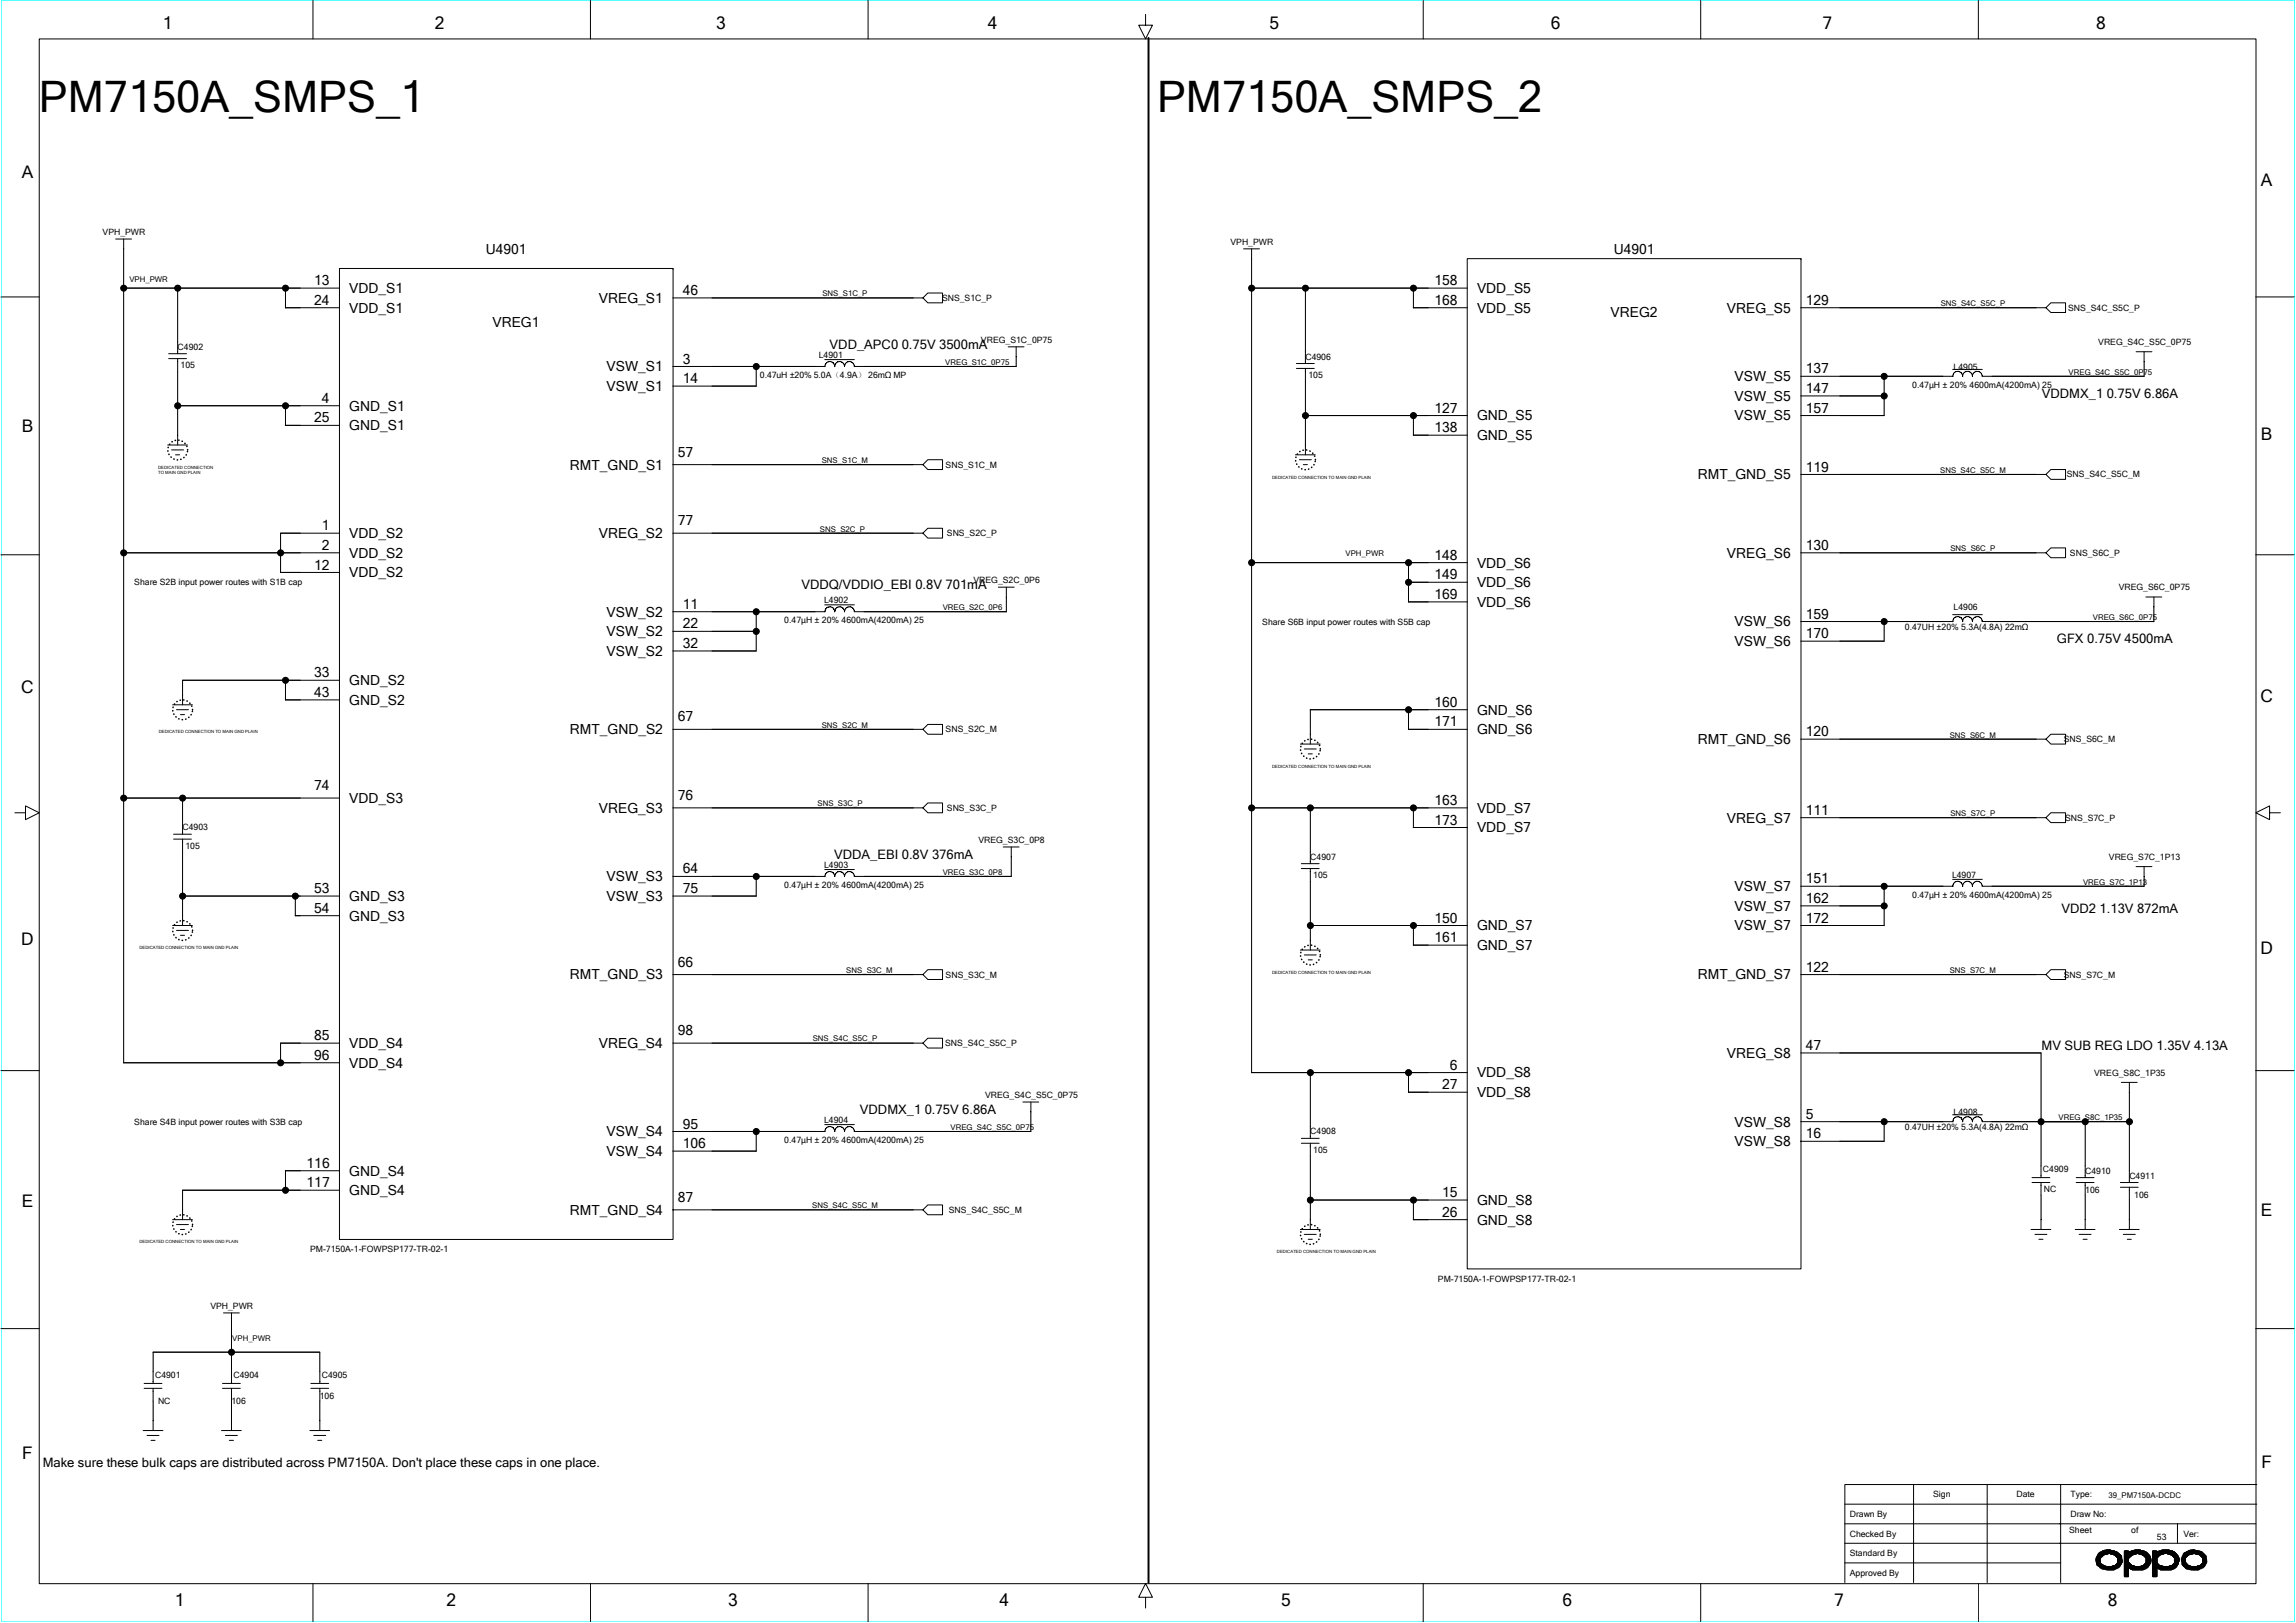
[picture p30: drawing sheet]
<svg xmlns="http://www.w3.org/2000/svg" width="297mm" height="210mm" viewBox="0 0 297 210" stroke-linecap="round" stroke-linejoin="round" font-family="sans-serif">
<defs><g id="words">
<g font-size="5.6">
<text x="5" y="14.5">PM7150A_SMPS_1</text>
<text x="149.7" y="14.5">PM7150A_SMPS_2</text>
</g>
<g font-size="2.2">
<text x="21.1" y="3.8">1</text>
<text x="56.2" y="3.8">2</text>
<text x="92.7" y="3.8">3</text>
<text x="127.8" y="3.8">4</text>
<text x="164.2" y="3.8">5</text>
<text x="200.6" y="3.8">6</text>
<text x="235.8" y="3.8">7</text>
<text x="271.2" y="3.8">8</text>
<text x="2.8" y="23">A</text>
<text x="292.5" y="24.1">A</text>
<text x="2.8" y="55.8">B</text>
<text x="292.5" y="57">B</text>
<text x="2.7" y="89.7">C</text>
<text x="292.4" y="90.8">C</text>
<text x="2.7" y="122.3">D</text>
<text x="292.4" y="123.5">D</text>
<text x="2.8" y="156.2">E</text>
<text x="292.5" y="157.3">E</text>
<text x="2.9" y="188.8">F</text>
<text x="292.6" y="189.9">F</text>
<text x="22.6" y="207.8">1</text>
<text x="57.8" y="207.8">2</text>
<text x="94.2" y="207.8">3</text>
<text x="129.3" y="207.8">4</text>
<text x="165.7" y="207.8">5</text>
<text x="202.2" y="207.8">6</text>
<text x="237.3" y="207.8">7</text>
<text x="272.7" y="207.8">8</text>
</g>
<g font-size="1.8">
<text x="62.8" y="32.8">U4901</text>
<text x="208.8" y="32.8">U4901</text>
<text x="40.7" y="39.4">24</text>
<text x="40.7" y="36.9">13</text>
<text x="45.2" y="37.9">VDD_S1</text>
<text x="45.2" y="40.4">VDD_S1</text>
<text x="77.5" y="39.2">VREG_S1</text>
<text x="88.3" y="38.2">46</text>
<text x="185.6" y="39.4">168</text>
<text x="185.6" y="36.9">158</text>
<text x="191.1" y="37.9">VDD_S5</text>
<text x="191.1" y="40.4">VDD_S5</text>
<text x="208.4" y="41.1">VREG2</text>
<text x="223.4" y="40.4">VREG_S5</text>
<text x="233.6" y="39.4">129</text>
<text x="63.7" y="42.3">VREG1</text>
<text x="88.3" y="47">3</text>
<text x="41.7" y="52.1">4</text>
<text x="45.2" y="53.1">GND_S1</text>
<text x="78.5" y="48">VSW_S1</text>
<text x="78.5" y="50.6">VSW_S1</text>
<text x="88.3" y="49.6">14</text>
<text x="185.6" y="53.4">127</text>
<text x="224.4" y="49.3">VSW_S5</text>
<text x="224.4" y="51.9">VSW_S5</text>
<text x="233.6" y="53.4">157</text>
<text x="233.6" y="50.8">147</text>
<text x="233.6" y="48.3">137</text>
<text x="40.7" y="54.7">25</text>
<text x="45.2" y="55.7">GND_S1</text>
<text x="87.7" y="59.1">57</text>
<text x="185.6" y="55.9">138</text>
<text x="191.1" y="54.4">GND_S5</text>
<text x="191.1" y="56.9">GND_S5</text>
<text x="224.4" y="54.4">VSW_S5</text>
<text x="73.7" y="60.7">RMT_GND_S1</text>
<text x="219.6" y="62">RMT_GND_S5</text>
<text x="233.6" y="61">119</text>
<text x="41.7" y="71.1">2</text>
<text x="41.7" y="68.6">1</text>
<text x="45.2" y="69.6">VDD_S2</text>
<text x="77.5" y="69.6">VREG_S2</text>
<text x="87.7" y="68">77</text>
<text x="233.6" y="71.1">130</text>
<text x="40.7" y="73.7">12</text>
<text x="45.2" y="72.2">VDD_S2</text>
<text x="45.2" y="74.7">VDD_S2</text>
<text x="185.6" y="77.5">169</text>
<text x="185.6" y="75">149</text>
<text x="185.6" y="72.4">148</text>
<text x="191.1" y="73.4">VDD_S6</text>
<text x="191.1" y="76">VDD_S6</text>
<text x="223.4" y="72.2">VREG_S6</text>
<text x="78.5" y="79.8">VSW_S2</text>
<text x="78.5" y="82.3">VSW_S2</text>
<text x="88.3" y="83.8">32</text>
<text x="88.3" y="81.3">22</text>
<text x="88.3" y="78.8">11</text>
<text x="191.1" y="78.5">VDD_S6</text>
<text x="224.4" y="81">VSW_S6</text>
<text x="224.4" y="83.6">VSW_S6</text>
<text x="233.6" y="82.6">170</text>
<text x="233.6" y="80">159</text>
<text x="40.7" y="87.6">33</text>
<text x="45.2" y="88.6">GND_S2</text>
<text x="78.5" y="84.9">VSW_S2</text>
<text x="40.7" y="90.2">43</text>
<text x="45.2" y="91.2">GND_S2</text>
<text x="73.7" y="95">RMT_GND_S2</text>
<text x="87.7" y="93.3">67</text>
<text x="185.6" y="94">171</text>
<text x="185.6" y="91.4">160</text>
<text x="191.1" y="92.5">GND_S6</text>
<text x="191.1" y="95">GND_S6</text>
<text x="233.6" y="95.3">120</text>
<text x="219.6" y="96.3">RMT_GND_S6</text>
<text x="40.7" y="102.2">74</text>
<text x="45.2" y="103.9">VDD_S3</text>
<text x="77.5" y="105.2">VREG_S3</text>
<text x="87.7" y="103.5">76</text>
<text x="185.6" y="106.7">173</text>
<text x="185.6" y="104.1">163</text>
<text x="191.1" y="105.2">VDD_S7</text>
<text x="191.1" y="107.7">VDD_S7</text>
<text x="223.4" y="106.4">VREG_S7</text>
<text x="233.6" y="105.4">111</text>
<text x="88.3" y="113">64</text>
<text x="40.7" y="118.1">54</text>
<text x="40.7" y="115.6">53</text>
<text x="45.2" y="116.6">GND_S3</text>
<text x="45.2" y="119.1">GND_S3</text>
<text x="78.5" y="114">VSW_S3</text>
<text x="78.5" y="116.6">VSW_S3</text>
<text x="88.3" y="115.5">75</text>
<text x="185.6" y="119.4">150</text>
<text x="224.4" y="115.3">VSW_S7</text>
<text x="224.4" y="117.8">VSW_S7</text>
<text x="233.6" y="119.4">172</text>
<text x="233.6" y="116.8">162</text>
<text x="233.6" y="114.3">151</text>
<text x="87.7" y="125.1">66</text>
<text x="185.6" y="121.9">161</text>
<text x="191.1" y="120.4">GND_S7</text>
<text x="191.1" y="122.9">GND_S7</text>
<text x="224.4" y="120.4">VSW_S7</text>
<text x="233.6" y="125.7">122</text>
<text x="73.7" y="126.7">RMT_GND_S3</text>
<text x="219.6" y="126.7">RMT_GND_S7</text>
<text x="40.7" y="137.1">96</text>
<text x="40.7" y="134.6">85</text>
<text x="45.2" y="135.6">VDD_S4</text>
<text x="77.5" y="135.6">VREG_S4</text>
<text x="87.7" y="133.9">98</text>
<text x="223.4" y="136.9">VREG_S8</text>
<text x="233.6" y="135.8">47</text>
<text x="45.2" y="138.1">VDD_S4</text>
<text x="186.6" y="140.9">27</text>
<text x="187.6" y="138.4">6</text>
<text x="191.1" y="139.4">VDD_S8</text>
<text x="191.1" y="141.9">VDD_S8</text>
<text x="78.5" y="147">VSW_S4</text>
<text x="78.5" y="149.6">VSW_S4</text>
<text x="88.3" y="148.5">106</text>
<text x="88.3" y="146">95</text>
<text x="224.4" y="145.8">VSW_S8</text>
<text x="224.4" y="148.3">VSW_S8</text>
<text x="233.6" y="147.3">16</text>
<text x="233.6" y="144.7">5</text>
<text x="39.7" y="153.6">117</text>
<text x="39.7" y="151.1">116</text>
<text x="45.2" y="152.1">GND_S4</text>
<text x="45.2" y="154.6">GND_S4</text>
<text x="87.7" y="155.5">87</text>
<text x="186.6" y="154.9">15</text>
<text x="191.1" y="155.9">GND_S8</text>
<text x="73.7" y="157.2">RMT_GND_S4</text>
<text x="186.6" y="157.4">26</text>
<text x="191.1" y="158.4">GND_S8</text>
</g>
<g font-size="1.7">
<text x="107.3" y="45.1">VDD_APC0 0.75V 3500mA</text>
<text x="264.2" y="51.5">VDDMX_1 0.75V 6.86A</text>
<text x="103.7" y="76.2">VDDQ/VDDIO_EBI 0.8V 701mA</text>
<text x="266.1" y="83.2">GFX 0.75V 4500mA</text>
<text x="107.9" y="111.1">VDDA_EBI 0.8V 376mA</text>
<text x="266.7" y="118.1">VDD2 1.13V 872mA</text>
<text x="264.1" y="135.9">MV SUB REG LDO 1.35V 4.13A</text>
<text x="111.2" y="144.1">VDDMX_1 0.75V 6.86A</text>
<text x="5.5" y="189.8">Make sure these bulk caps are distributed across PM7150A. Don't place these caps in one place.</text>
</g>
<g font-size="1.1">
<text x="13.3" y="30.4">VPH_PWR</text>
<text x="159.2" y="31.7">VPH_PWR</text>
<text x="121.9" y="38.9">SNS_S1C_P</text>
<text x="267.6" y="40.2">SNS_S4C_S5C_P</text>
<text x="23" y="45.3">C4902</text>
<text x="23.4" y="47.7">105</text>
<text x="105.9" y="46.3">L4901</text>
<text x="126.9" y="44.4">VREG_S1C_0P75</text>
<text x="168.9" y="46.5">C4906</text>
<text x="252.7" y="47.8">L4905</text>
<text x="271.5" y="44.6">VREG_S4C_S5C_0P75</text>
<text x="98.3" y="48.9">0.47uH ±20% 5.0A（4.9A） 26mΩ MP</text>
<text x="169.3" y="48.9">105</text>
<text x="247.4" y="50.2">0.47μH ± 20% 4600mA(4200mA) 25</text>
<text x="122.3" y="60.5">SNS_S1C_M</text>
<text x="267.4" y="61.8">SNS_S4C_S5C_M</text>
<text x="122.5" y="69.4">SNS_S2C_P</text>
<text x="267.8" y="71.9">SNS_S6C_P</text>
<text x="17.4" y="75.7">Share S2B input power routes with S1B cap</text>
<text x="125.9" y="75.5">VREG_S2C_0P6</text>
<text x="274.1" y="76.3">VREG_S6C_0P75</text>
<text x="101.5" y="80.6">0.47μH ± 20% 4600mA(4200mA) 25</text>
<text x="106.6" y="78.1">L4902</text>
<text x="163.3" y="80.8">Share S6B input power routes with S5B cap</text>
<text x="246.4" y="81.4">0.47UH ±20% 5.3A(4.8A) 22mΩ</text>
<text x="252.7" y="78.9">L4906</text>
<text x="122.3" y="94.8">SNS_S2C_M</text>
<text x="267" y="96">SNS_S6C_M</text>
<text x="23.6" y="107.4">C4903</text>
<text x="122.5" y="104.9">SNS_S3C_P</text>
<text x="267.2" y="106.2">SNS_S7C_P</text>
<text x="24" y="109.8">105</text>
<text x="106.6" y="112.3">L4903</text>
<text x="126.6" y="109.1">VREG_S3C_0P8</text>
<text x="169.5" y="111.2">C4907</text>
<text x="169.9" y="113.6">105</text>
<text x="252.5" y="113.6">L4907</text>
<text x="272.8" y="111.2">VREG_S7C_1P13</text>
<text x="101.5" y="114.9">0.47μH ± 20% 4600mA(4200mA) 25</text>
<text x="247.4" y="116.1">0.47μH ± 20% 4600mA(4200mA) 25</text>
<text x="122.3" y="126.5">SNS_S3C_M</text>
<text x="267" y="126.5">SNS_S7C_M</text>
<text x="122.3" y="135.3">SNS_S4C_S5C_P</text>
<text x="127.4" y="142.1">VREG_S4C_S5C_0P75</text>
<text x="270.9" y="139.1">VREG_S8C_1P35</text>
<text x="17.4" y="145.5">Share S4B input power routes with S3B cap</text>
<text x="101.5" y="147.8">0.47μH ± 20% 4600mA(4200mA) 25</text>
<text x="106.6" y="145.3">L4904</text>
<text x="169.5" y="146.8">C4908</text>
<text x="169.9" y="149.2">105</text>
<text x="246.4" y="146.2">0.47UH ±20% 5.3A(4.8A) 22mΩ</text>
<text x="252.7" y="144.3">L4908</text>
<text x="264.3" y="151.6">C4909</text>
<text x="264.4" y="154.2">NC</text>
<text x="269.8" y="151.8">C4910</text>
<text x="269.8" y="154.4">106</text>
<text x="275.5" y="152.5">C4911</text>
<text x="276.1" y="155">106</text>
<text x="40.1" y="162">PM-7150A-1-FOWPSP177-TR-02-1</text>
<text x="122.7" y="156.9">SNS_S4C_S5C_M</text>
<text x="186" y="165.8">PM-7150A-1-FOWPSP177-TR-02-1</text>
<text x="27.2" y="169.4">VPH_PWR</text>
<text x="20.1" y="178.2">C4901</text>
<text x="30.2" y="178.2">C4904</text>
<text x="41.6" y="178.2">C4905</text>
<text x="20.4" y="181.7">NC</text>
<text x="29.9" y="181.7">106</text>
<text x="41.4" y="181">106</text>
<text x="239.3" y="196.3">Drawn By</text>
<text x="250.1" y="193.7">Sign</text>
<text x="260.9" y="193.7">Date</text>
<text x="267.9" y="193.7">Type:</text>
<text x="267.9" y="196.3">Draw No:</text>
<text x="239.3" y="198.8">Checked By</text>
<text x="239.3" y="201.3">Standard By</text>
<text x="239.3" y="203.9">Approved By</text>
<text x="267.7" y="198.3">Sheet</text>
<text x="275.7" y="198.3">of</text>
<text x="279" y="199.2">53</text>
<text x="282.5" y="198.8">Ver:</text>
</g>
<g font-size="1">
<text x="16.7" y="36.4">VPH_PWR</text>
<text x="106.4" y="38.3">SNS_S1C_P</text>
<text x="251.1" y="39.6">SNS_S4C_S5C_P</text>
<text x="122.3" y="47.2">VREG_S1C_0P75</text>
<text x="267.6" y="48.5">VREG_S4C_S5C_0P75</text>
<text x="106.3" y="59.9">SNS_S1C_M</text>
<text x="251" y="61.2">SNS_S4C_S5C_M</text>
<text x="106.1" y="68.8">SNS_S2C_P</text>
<text x="174.1" y="71.9">VPH_PWR</text>
<text x="252.3" y="71.3">SNS_S6C_P</text>
<text x="122" y="78.9">VREG_S2C_0P6</text>
<text x="270.8" y="80.2">VREG_S6C_0P75</text>
<text x="106.3" y="94.1">SNS_S2C_M</text>
<text x="252.2" y="95.4">SNS_S6C_M</text>
<text x="105.8" y="104.3">SNS_S3C_P</text>
<text x="252.3" y="105.6">SNS_S7C_P</text>
<text x="122" y="113.2">VREG_S3C_0P8</text>
<text x="269.5" y="114.4">VREG_S7C_1P13</text>
<text x="109.5" y="125.9">SNS_S3C_M</text>
<text x="252.2" y="125.9">SNS_S7C_M</text>
<text x="105.2" y="134.7">SNS_S4C_S5C_P</text>
<text x="123" y="146.2">VREG_S4C_S5C_0P75</text>
<text x="266.3" y="144.9">VREG_S8C_1P35</text>
<text x="105.1" y="156.3">SNS_S4C_S5C_M</text>
<text x="30.1" y="173.5">VPH_PWR</text>
<text x="272.8" y="193.8">39_PM7150A-DCDC</text>
</g>
<g font-size=".6">
<text x="20.4" y="60.6">DEDICATED CONNECTION</text>
<text x="20.4" y="61.3">TO MAIN GND PLAIN</text>
<text x="164.6" y="61.9">DEDICATED CONNECTION TO MAIN GND PLAIN</text>
<text x="20.5" y="94.9">DEDICATED CONNECTION TO MAIN GND PLAIN</text>
<text x="164.6" y="99.3">DEDICATED CONNECTION TO MAIN GND PLAIN</text>
<text x="18" y="122.8">DEDICATED CONNECTION TO MAIN GND PLAIN</text>
<text x="164.6" y="126">DEDICATED CONNECTION TO MAIN GND PLAIN</text>
<text x="18" y="160.9">DEDICATED CONNECTION TO MAIN GND PLAIN</text>
<text x="165.2" y="162.1">DEDICATED CONNECTION TO MAIN GND PLAIN</text>
</g>
</g></defs>
<path d="M.1 0h296.8v209.8h-296.8z" fill="none" stroke="#0ff" stroke-width=".13"/>
<g fill="none" stroke="#000" stroke-width=".13">
<path d="M5.1 5h286.8v199.9h-286.8zM40.5 .1v4.9M76.4 .1v4.9M112.3 .1v4.9M148.2 1.9v1.4h.9l-.9 1.7-.9-1.7h.9M184.1 .1v4.9M220 .1v4.9M255.9 .1v4.9M.1 38.4h5M15 30.9h2M16 37.3h27.9M16 30.9v106.6"/>
<path d="M23 37.3v8.5M36.9 39.8h7M36.9 37.3v2.5M43.9 34.7h43.2v125.7h-43.2zM87.1 34.7h.1M119.4 38.5h-32.4M120 37.9h1.9v1.3h-1.9l-.6-.7zM160.9 32.2h2M161.9 37.3h27.9M161.9 32.2v106.6h27.9M168.9 37.3v9.7M182.8 39.8h7"/>
<path d="M182.9 37.3v2.5M189.8 33.5h43.2v130.7h-43.2zM233 39.8h31.7M233 33.5h.1M264.7 39.8l.6-.6h1.9v1.2h-1.9zM291.8 38.4h5M21.7 57.6h2.6M21.8 46.4h2.3M21.8 45.8h2.3M22.2 58.2h1.5M22.7 58.8h.5M23 52.5h20.9"/>
<path d="M23 46.4v11.2M36.9 55h7M36.9 52.5v2.6M87 47.4h19.7M87 50h10.8M97.8 47.4v2.6M106.7 46.5h3.8M108 47.4a.64 .64 0 0 0-.7-.6 .64 .64 0 0 0-.6 .6M108.5 46.8a.65 .65 0 0 1 .8 .6M108.6 46.8a.68 .68 0 0 0-.6 .6M109.8 46.8a.62 .62 0 0 1 .7 .6h21M109.8 46.8a.68 .68 0 0 0-.5 .6"/>
<path d="M120 59.5h1.9v1.2h-1.9l-.6-.6zM130.4 44.9h2.1M131.5 44.9v2.5M167.6 58.8h2.6M167.7 47.7h2.3M167.7 47h2.3M168.1 59.5h1.5M168.9 53.8h20.9M168.9 47.7v11.1M182.8 56.3h7M182.9 53.8v2.5M233 53.8h10.8"/>
<path d="M233 48.7h19.7M233 51.2h10.8M243.8 48.7v5.1M252.6 47.8h3.9M253.2 48a.65 .65 0 0 1 .7 .7M253.2 48a.6 .6 0 0 0-.6 .7M254.4 48a.66 .66 0 0 1 .8 .7M254.5 48a.6 .6 0 0 0-.6 .7M255.7 48a.66 .66 0 0 1 .8 .7M255.7 48a.6 .6 0 0 0-.5 .7M256.4 48.7h21M276.3 45.5h2.1"/>
<path d="M277.4 45.5v3.2M.1 71.8h5M16 71.5h27.9M36.3 74.1h7.6M43.9 69h-7.6v5.1M87 60.1h32.4M87 69h32.4M87 79.1h19.7M97.8 79.1v5.1M106.7 78.3h3.8M108 79.1a.64 .64 0 0 0-.7-.6 .64 .64 0 0 0-.6 .7M108.5 78.5a.62 .62 0 0 1 .8 .6"/>
<path d="M108.6 78.5a.64 .64 0 0 0-.6 .7M109.8 78.5a.6 .6 0 0 1 .7 .6h19.7M109.8 78.5a.64 .64 0 0 0-.5 .7M120 68.3h1.9v1.3h-1.9l-.6-.6zM129.2 76h2M130.2 76v3.2M161.9 72.8h27.9M168.6 60.1h.5M182.2 77.9h7.6M182.2 75.3h7.6M182.2 72.8v5.1M233 61.4h31.7"/>
<path d="M233 71.5h31.7M252.6 79.5h3.9M253.2 79.8a.62 .62 0 0 1 .7 .6M253.2 79.8a.6 .6 0 0 0-.6 .6M254.4 79.8a.63 .63 0 0 1 .8 .6M254.5 79.8a.6 .6 0 0 0-.6 .6M255.7 79.8a.63 .63 0 0 1 .8 .6M255.7 79.8a.6 .6 0 0 0-.5 .6M265.3 70.9h1.9v1.3h-1.9l-.6-.7zM265.3 60.7h1.9v1.3h-1.9l-.6-.6zM277.6 77.2h2.1M278.7 77.2v3.2"/>
<path d="M291.8 71.8h5M22.3 91.2h2.6M22.8 91.8h1.6M23.3 92.5h.6M36.9 90.6h7M36.9 88v2.6M43.9 88h-20.3v3.2M87 81.7h10.8M87 84.2h10.8M119.4 94.4h-32.4M120 93.7h1.9v1.3h-1.9l-.6-.6zM168.2 96.3h2.6"/>
<path d="M168.7 96.9h1.6M169.2 97.5h.6M182.2 94.4h7.6M182.2 91.8v2.6M189.8 91.8h-20.3v4.5M233 95.6h31.7M233 80.4h19.7M243.8 80.4v2.6h-10.8M256.4 80.4h22.3M264.7 95.6l.6-.6h1.9v1.3h-1.9zM1.9 105.2h1.4v-.9l1.8 .9-1.8 .8v-.8M16 103.3h27.9"/>
<path d="M22.3 119.7h2.6M22.5 108.6h2.3M22.5 107.9h2.3M23.6 115.9h20.3M23.6 103.3v4.6M23.6 108.6v11.1M38.2 118.5h5.7M38.2 115.9v2.6M87 115.9h10.8M87 104.5h32.4M97.8 113.4v2.6M106.7 112.5h3.8"/>
<path d="M120 103.9h1.9v1.3h-1.9l-.6-.7zM129.8 109.6h2M130.8 109.6v3.8h-20.3a.62 .62 0 0 0-.6-.6 .62 .62 0 0 0-.6 .6 .64 .64 0 0 0-.7-.6 .64 .64 0 0 0-.6 .6 .64 .64 0 0 0-.6-.6 .64 .64 0 0 0-.7 .6h-19.7M161.9 104.5h27.9M168.4 112.4h2.3M168.4 111.7h2.3M169.5 119.7h20.3M169.5 104.5v7.2M169.5 112.4v10.5M182.8 107.1h7M182.9 104.5v2.6M182.9 119.7v2.6"/>
<path d="M233 119.7h10.8M233 105.8h31.7M233 114.7h19.7M233 117.2h10.8M243.8 114.7v5.1M252.6 113.8h3.9M253.2 114a.65 .65 0 0 1 .7 .7M253.2 114a.63 .63 0 0 0-.6 .7M254.4 114a.66 .66 0 0 1 .8 .7M254.5 114a.63 .63 0 0 0-.6 .7M255.7 114a.66 .66 0 0 1 .8 .7M255.7 114a.63 .63 0 0 0-.5 .7"/>
<path d="M256.4 114.7h21M264.7 105.8l.6-.6h1.9v1.2h-1.9zM276.3 112.1h2.1M277.4 112.1v2.6M293.6 105.2v-.9l-1.8 .9 1.8 .8v-.8h1.4M.1 138.5h5M16 137.5h27.9M22.8 120.4h1.6M23.3 121h.6M43.9 135h-7.6v2.5M87 135h32.4M87 126.1h32.4"/>
<path d="M120 134.3h1.9v1.3h-1.9l-.6-.6zM120 125.5h1.9v1.2h-1.9l-.6-.6zM168.2 122.9h2.6M168.7 123.5h1.6M169.2 124.2h.6M169.5 138.8v8.5M182.2 138.8v2.5M182.8 122.3h7M233 126.1h31.7M233 136.2h31.1v16.2M265.3 125.5h1.9v1.2h-1.9l-.6-.6zM291.8 138.5h5"/>
<path d="M22.3 157.8h2.6M22.8 158.4h1.6M23.3 159.1h.6M36.9 151.5h7M36.9 151.5v2.5M43.9 154h-20.3v3.8M87 156.5h32.4M87 146.4h19.7M97.8 146.4v2.5h-10.8M106.7 145.5h3.8M108 146.4a.64 .64 0 0 0-.7-.6 .64 .64 0 0 0-.6 .6M108.5 145.8a.62 .62 0 0 1 .8 .6"/>
<path d="M108.6 145.8a.64 .64 0 0 0-.6 .6M109.8 145.8a.6 .6 0 0 1 .7 .6h22.9M109.8 145.8a.64 .64 0 0 0-.5 .6M120 155.9h1.9v1.3h-1.9l-.6-.7zM132.3 142.6h2.1M133.4 142.6v3.8M168.2 159.1h2.6M168.4 147.9h2.3M168.4 147.3h2.3M168.7 159.7h1.6M169.5 155.3h20.3M169.5 147.9v11.2"/>
<path d="M182.2 141.3h7.6M182.8 157.8h7M182.9 155.3v2.5M233 145.1h19.7M233 147.7h10.8M243.8 145.1v2.6M252.6 144.2h3.9M253.2 144.5a.62 .62 0 0 1 .7 .6M253.2 144.5a.6 .6 0 0 0-.6 .6M254.4 144.5a.63 .63 0 0 1 .8 .6M254.5 144.5a.6 .6 0 0 0-.6 .6M255.7 144.5a.63 .63 0 0 1 .8 .6"/>
<path d="M255.7 144.5a.6 .6 0 0 0-.5 .6M256.4 145.1h19.1M262.8 159.1h2.5M262.9 153h2.3M262.9 152.4h2.3M263.3 159.7h1.5M264.1 153v6.1M268.5 159.1h2.5M268.6 153h2.3M268.6 152.4h2.3M269 159.7h1.5M269.8 153v6.1"/>
<path d="M269.8 145.1v7.3M274.2 159.1h2.6M274.3 153h2.3M274.3 153.6h2.3M274.4 140h2.1M274.7 159.7h1.5M275.5 153.6v5.5M275.5 140v13M.1 171.9h5M18.6 179.6h2.4M18.6 179h2.4M19.8 179v-4.1h21.6v4.1"/>
<path d="M19.8 179.6v5.5M28.8 179.6h2.3M28.8 179h2.3M28.9 169.9h2.1M29.9 179.6v5.5M29.9 169.9v9.1M40.2 179.6h2.3M40.2 179h2.3M41.4 179.6v5.5M169.2 160.3h.6M263.8 160.3h.5M269.5 160.3h.5"/>
<path d="M275.2 160.3h.5M291.8 171.9h5M18.5 185.1h2.6M19 185.7h1.6M19.5 186.4h.6M28.7 185.1h2.5M29.2 185.7h1.5M29.7 186.4h.5M40.1 185.1h2.5M40.6 185.7h1.5M41.1 186.4h.5M238.7 194.6h53.3"/>
<path d="M247.6 192v12.7M257.1 192v12.7M266.6 192v12.7M281.7 197.1v2.6M291.8 199.7h-53.1M291.8 197.1h-53.1M292 192.1h-53.3v12.6M40.5 204.9v4.9M76.4 204.9v4.9M112.3 204.9v4.9M148.2 206.7h.9l-.9-1.8-.9 1.8h.9v1.3M184.1 204.9v4.9"/>
<path d="M220 204.9v4.9M238.7 202.2h27.9M255.9 204.9v4.9M271.1 201.6h.7M271.1 201.7h.6M271.1 201.8h.6M271.1 202h.6M271.1 202.1h.6M271.3 201.3h.8M271.3 202.3h.6M271.3 202.5h.8M271.3 202.2h.4"/>
<path d="M271.3 201.4v1.1M271.4 202.6h.8M271.4 202.5v-1.3v1.4h.7M271.5 202.2v.4h.8M271.5 200.9a2.21 2.21 0 0 1 3 .4l.1 .8-.4 .6-.8 .4h-.6l-.9-.1-.6-.5-.1-.8zM271.5 201v1.6v-1.5v.1M271.7 201.6l.5-.4 .6-.3 .8 .3 .4 .4v.6l-.4 .4-.8 .1-.6-.1-.5-.4zM271.7 200.9v1.8M271.7 200.8h2.2M271.8 200.8v.7M271.8 202.3v.5M271.9 202.5v.5h1.9"/>
<path d="M271.9 200.8v.6h-.6M272.1 202.4v.6M272.1 200.7v.5M272.1 200.7h1.4M272.2 200.7v.5h-.8M272.3 202.6v.4M272.3 200.7v.4M272.3 200.6h.8M272.4 202.7v.4M272.4 200.7v.4M272.5 203.1h1.1M272.6 202.7v.4"/>
<path d="M272.6 200.5v.6M272.7 202.7v.4M272.7 200.5v.6h-1.3M272.8 202.7v.4M272.8 200.5v.4M272.9 202.7v.4M272.9 200.5v.4M273.1 202.7v.4M273.1 200.5v.6h1.1M273.2 202.7v.4M273.2 200.7v.4M273.3 202.6v.5"/>
<path d="M273.3 200.7v.4M273.4 202.6h.9M273.4 202.6v.5M273.4 200.7v.4M273.4 201.2h1M273.6 202.6v.4M273.6 200.7v.5M273.7 200.8v.5h.8M273.7 202.4v.6h-1.5v-.4M273.8 200.8v.6h.7M273.8 202.3v.5M273.9 201.8h.7"/>
<path d="M273.9 202h.7M273.9 202.1h.7M273.9 202.2h.6M273.9 201.7h.6M274 202.2v.6M274 200.8v.8h.5M274 200.9h-2.5M274.1 200.9v1.9h-2.5M274.2 201v1.7h-2.6M274.3 201.2v1.3h-.6M274.5 201.3v1h-.7M274.8 200.8h2.8"/>
<path d="M274.8 200.9h3M274.8 203h.6M274.8 203.1h.6M274.8 200.7h.6M274.8 203.2h.6M274.8 203.3h.6M274.8 203.5h.6M274.8 203.6h.6M274.8 203.7h.6M274.8 203.9h.6M274.8 201.2h1.2M274.8 202.6h1.1"/>
<path d="M274.8 202.5h.9M274.8 202.3h.8M274.8 202.2h.7M274.8 201.6h.6M274.8 201.7h.6M274.8 201.8h.6M274.8 202h.6M274.8 202.1h.6M274.8 200.7h.6v.2v-.1h.1a2.27 2.27 0 0 1 2.3 .1 1.03 1.03 0 0 1 .2 1.6l-.2 .3-.5 .3h-1.4l-.5-.3v1.2h-.6zM274.8 200.7v3.3M275 200.7v3.3M275.1 200.7v3.3"/>
<path d="M275.2 200.7v3.3M275.4 201.6l.5-.4 .6-.3 .8 .3 .3 .4v.6l-.3 .4-.8 .1-.6-.1-.5-.4zM275.4 200.7v3.3h-.6M275.5 200.8v.8M275.5 202.2v.6M275.6 200.8v.6h-.8M275.6 202.3v.7h2M275.7 200.7h1.7M275.7 200.7v.6h-.9M275.7 202.4v.6M275.9 200.7v.5M275.9 202.6v.5h1.4v-.5"/>
<path d="M276 200.7v.4M276 202.6v.5M276.1 202.6v.5M276.1 200.5v.6M276.2 200.6h.7M276.2 202.7v.4M276.2 200.5v.6h-1.4M276.4 202.7v.4M276.4 200.5v.6M276.5 202.7v.4M276.5 200.5v.4M276.6 202.7v.4"/>
<path d="M276.6 200.5v.6M276.7 201.1h1.2M276.8 202.7v.4M276.8 200.5v.6M276.9 202.7v.4M276.9 200.5v.6M277 202.6v.5M277 200.7v.4M277.1 201.2h.9v1.4M277.1 202.6h.8M277.1 202.6v.5M277.1 200.7v.4"/>
<path d="M277.3 200.7v.5M277.4 202.5h.6M277.4 202.4v.6M277.4 200.7v.6h.7v1h-.6M277.5 202.3v.7M277.5 200.8v.6h.6M277.6 202.2h.7M277.6 201.7h.7M277.6 201.8h.7M277.6 202.1h.7M277.6 202.2v.6M277.6 200.8v.8h.5"/>
<path d="M277.8 200.9v1.9h-3M277.9 201v1.7h-3.1M278.3 201.8v.2h-.7M278.5 203h.5M278.5 203.1h.5M278.5 203.2h.5M278.5 203.3h.5M278.5 203.5h.5M278.5 203.6h.5M278.5 203.7h.5M278.5 203.9h.5M278.5 200.9h3"/>
<path d="M278.5 200.8h2.8M278.5 200.7h.5M278.5 201.2h1M278.5 202.6h1M278.5 202.5h.8M278.5 202.3h.7M278.5 202.2h.5M278.5 201.6h.5M278.5 201.7h.5M278.5 201.8h.5M278.5 202h.5M278.5 202.1h.5"/>
<path d="M278.5 200.7h.5v.2v-.1h.2a2.17 2.17 0 0 1 2.4 .3l.1 .2a.49 .49 0 0 1 .1 .8v.2a1.37 1.37 0 0 1-.9 .8h-1.4l-.5-.3v1.2h-.5zM278.5 200.7v3.3M278.7 200.7v3.3M278.8 200.7v3.3M278.9 200.7v3.3M279 200.7v3.3h-.5M279.2 202.3v.5M279.2 200.8v.6h-.7M279.3 202.4v.6h2M279.3 200.7v.6h-.8M279.4 200.7h1.7M279.4 202.6v.4"/>
<path d="M279.4 200.7v.5M279.4 201.2l.8-.3 .7 .3 .4 .4v.6l-.4 .4-.7 .1-.8-.1-.4-.4v-.6zM279.5 202.6v.5M279.5 200.7v.4M279.7 202.6v.5M279.7 200.5v.6M279.8 202.6v.5M279.8 200.5v.6h-1.3M279.9 202.7v.4M279.9 200.5v.6M280.1 202.7v.4M280.1 200.5v.4"/>
<path d="M280.2 202.7v.4M280.2 200.5v.4M280.3 202.7v.4M280.3 200.5v.4M280.4 201.1h1.2M280.4 202.7v.4M280.4 200.5v.6M280.6 202.7v.4M280.6 200.5v.6M280.7 202.6v.5M280.7 200.5v.6M280.8 201.2h.9v1.4"/>
<path d="M280.8 202.6v.5M280.8 200.7v.4M280.8 202.6h.8M280.9 202.6v.5h-1.4M280.9 200.7v.5M281 202.5h.7M281.1 202.4v.6M281.1 200.7v.6h.7v1h-.6M281.2 202.3v.7M281.2 200.8v.6h.6M281.3 201.6h.7M281.3 201.7h.7"/>
<path d="M281.3 201.8h.7M281.3 202h.7M281.3 202.2h.6M281.3 202.1h.5M281.3 200.8v2M281.4 200.9v1.9h-2.9M281.6 201v1.7h-3.1M282.2 201.7h.5M282.2 201.8h.5M282.2 202h.5M282.3 201.6h.4M282.3 202.3h.6"/>
<path d="M282.3 202.2h.4M282.3 201.3v1.2h.7M282.3 202.1h.4M282.4 201.2h.8M282.5 201v1.6h.7M282.6 200.9h2.4M282.6 200.9v1.8h2.5v-1.7M282.6 200.9a2.03 2.03 0 0 1 2.8 .4l.1 .8-.4 .6-.8 .4-1.5-.1-.5-.5-.1-.8zM282.7 201.6l.4-.4 .7-.3 .8 .3 .4 .4v.6a1.52 1.52 0 0 1-2.3 0zM282.7 200.9v1.9h2.3M282.8 200.8h2.1M282.8 202.2v.8h1.8v-.4"/>
<path d="M282.8 200.8v.6h-.5M283 202.3v.7M283 200.8v.5h-.6M283.1 200.7h1.2M283.1 202.4v.6M283.1 200.7v.5M283.2 202.6v.4M283.2 200.7v.4M283.3 200.6h.7M283.3 202.6v.5M283.3 200.7v.4M283.5 200.7v.4"/>
<path d="M283.6 202.7v.4M283.6 200.5v.6h-1M283.7 202.7v.4M283.7 200.5v.6M283.8 202.7v.4M283.8 200.5v.4M284 202.7v.4M284 200.5v.6M284.1 201.1h1M284.1 200.7v.4M284.1 202.7v.4M284.2 200.7v.4"/>
<path d="M284.2 202.7v.4M284.3 200.7v.4M284.3 202.6v.5M284.5 200.7v.4M284.5 202.6v.5h-1v-.4M284.6 201.2h.6v1.4h-.9M284.6 200.7v.5M284.7 202.5h.5M284.7 200.8v.5h.7v1h-.6M284.7 202.4v.6M284.9 200.8v.6h.5M284.9 202.3v.5"/>
<path d="M285 201.8h.5M285 202h.5M285 202.1h.5M285 202.2h.4M285 201.6h.4M285 201.7h.4M285 200.9v1.9"/>
<circle cx="16" cy="37.3" r=".39"/>
<circle cx="23" cy="37.3" r=".39"/>
<circle cx="36.9" cy="37.3" r=".39"/>
<circle cx="161.9" cy="37.3" r=".39"/>
<circle cx="168.9" cy="37.3" r=".39"/>
<circle cx="182.9" cy="37.3" r=".39"/>
<circle cx="23" cy="52.5" r=".39"/>
<circle cx="36.9" cy="52.5" r=".39"/>
<circle cx="97.8" cy="47.4" r=".39"/>
<circle cx="168.9" cy="53.8" r=".39"/>
<circle cx="182.9" cy="53.8" r=".39"/>
<circle cx="243.8" cy="48.7" r=".39"/>
<circle cx="243.8" cy="51.2" r=".39"/>
<circle cx="16" cy="71.5" r=".39"/>
<circle cx="36.3" cy="71.5" r=".39"/>
<circle cx="97.8" cy="79.2" r=".39"/>
<circle cx="161.9" cy="72.8" r=".39"/>
<circle cx="182.2" cy="75.3" r=".39"/>
<circle cx="182.2" cy="72.8" r=".39"/>
<circle cx="36.9" cy="88" r=".39"/>
<circle cx="97.8" cy="81.7" r=".39"/>
<circle cx="182.2" cy="91.8" r=".39"/>
<circle cx="243.8" cy="80.4" r=".39"/>
<circle cx="16" cy="103.3" r=".39"/>
<circle cx="23.6" cy="115.9" r=".39"/>
<circle cx="23.6" cy="103.3" r=".39"/>
<circle cx="38.2" cy="115.9" r=".39"/>
<circle cx="97.8" cy="113.4" r=".39"/>
<circle cx="161.9" cy="104.5" r=".39"/>
<circle cx="169.5" cy="119.7" r=".39"/>
<circle cx="169.5" cy="104.5" r=".39"/>
<circle cx="182.9" cy="119.7" r=".39"/>
<circle cx="182.9" cy="104.5" r=".39"/>
<circle cx="243.8" cy="117.2" r=".39"/>
<circle cx="243.8" cy="114.7" r=".39"/>
<circle cx="36.3" cy="137.5" r=".39"/>
<circle cx="169.5" cy="138.8" r=".39"/>
<circle cx="182.2" cy="138.8" r=".39"/>
<circle cx="36.9" cy="154" r=".39"/>
<circle cx="97.8" cy="146.4" r=".39"/>
<circle cx="169.5" cy="155.3" r=".39"/>
<circle cx="182.9" cy="155.3" r=".39"/>
<circle cx="243.8" cy="145.1" r=".39"/>
<circle cx="264.1" cy="145.1" r=".39"/>
<circle cx="269.8" cy="145.1" r=".39"/>
<circle cx="275.5" cy="145.1" r=".39"/>
<circle cx="30" cy="175" r=".39"/>
</g>
<g fill="#000">
<path d="M36.9 37.3h1.9zM36.9 39.8h1.9zM182.9 39.8h1.9zM182.9 37.3h1.9zM36.9 52.5h1.9zM36.9 55h1.9zM131.5 46.1v1.3zM182.9 56.3h1.9zM182.9 53.8h1.9zM277.4 46.8v1.9zM130.2 77.2v1.9zM278.7 78.5v1.9z"/>
<path d="M23.6 88v1.9zM36.9 90.6h1.9zM36.9 88h1.9zM38.2 118.5h.6zM38.2 115.9h.6zM169.5 119.7v1.9zM182.9 119.7h1.9zM182.9 107.1h1.9zM182.9 104.5h1.9zM277.4 113.4v1.3zM182.9 122.3h1.9zM36.9 154h1.9z"/>
<path d="M36.9 151.5h1.9zM182.9 157.8h1.9zM182.9 155.3h1.9z"/>
</g>
<path d="M148.6 4.9v199.9" fill="none" stroke="#000" stroke-width=".25"/>
<g fill="none" stroke="#000" stroke-width=".21" stroke-dasharray="0 .4">
<circle cx="23" cy="58.2" r="1.28"/>
<circle cx="168.9" cy="59.5" r="1.28"/>
<circle cx="23.6" cy="91.8" r="1.28"/>
<circle cx="169.5" cy="96.9" r="1.28"/>
<circle cx="23.6" cy="120.4" r="1.28"/>
<circle cx="169.5" cy="123.6" r="1.28"/>
<circle cx="23.6" cy="158.4" r="1.28"/>
<circle cx="169.5" cy="159.7" r="1.28"/>
</g>
<g fill="#000">
<circle cx="16" cy="37.3" r=".4"/>
<circle cx="23" cy="37.3" r=".4"/>
<circle cx="36.9" cy="37.3" r=".4"/>
<circle cx="161.9" cy="37.3" r=".4"/>
<circle cx="168.9" cy="37.3" r=".4"/>
<circle cx="182.9" cy="37.3" r=".4"/>
<circle cx="23" cy="52.5" r=".4"/>
<circle cx="36.9" cy="52.5" r=".4"/>
<circle cx="97.8" cy="47.4" r=".4"/>
<circle cx="168.9" cy="53.8" r=".4"/>
<circle cx="182.9" cy="53.8" r=".4"/>
<circle cx="243.8" cy="51.2" r=".4"/>
<circle cx="243.8" cy="48.7" r=".4"/>
<circle cx="16" cy="71.5" r=".4"/>
<circle cx="36.3" cy="71.5" r=".4"/>
<circle cx="97.8" cy="79.1" r=".4"/>
<circle cx="161.9" cy="72.8" r=".4"/>
<circle cx="182.2" cy="75.3" r=".4"/>
<circle cx="182.2" cy="72.8" r=".4"/>
<circle cx="36.9" cy="88" r=".4"/>
<circle cx="97.8" cy="81.7" r=".4"/>
<circle cx="182.2" cy="91.8" r=".4"/>
<circle cx="243.8" cy="80.4" r=".4"/>
<circle cx="16" cy="103.3" r=".4"/>
<circle cx="23.6" cy="115.9" r=".4"/>
<circle cx="23.6" cy="103.3" r=".4"/>
<circle cx="38.2" cy="115.9" r=".4"/>
<circle cx="97.8" cy="113.4" r=".4"/>
<circle cx="161.9" cy="104.5" r=".4"/>
<circle cx="169.5" cy="104.5" r=".4"/>
<circle cx="169.5" cy="119.7" r=".4"/>
<circle cx="182.9" cy="104.5" r=".4"/>
<circle cx="182.9" cy="119.7" r=".4"/>
<circle cx="243.8" cy="114.7" r=".4"/>
<circle cx="243.8" cy="117.2" r=".4"/>
<circle cx="36.3" cy="137.5" r=".4"/>
<circle cx="169.5" cy="138.8" r=".4"/>
<circle cx="182.2" cy="138.8" r=".4"/>
<circle cx="36.9" cy="154" r=".4"/>
<circle cx="97.8" cy="146.4" r=".4"/>
<circle cx="169.5" cy="155.3" r=".4"/>
<circle cx="182.9" cy="155.3" r=".4"/>
<circle cx="243.8" cy="145.1" r=".4"/>
<circle cx="264.1" cy="145.1" r=".4"/>
<circle cx="269.8" cy="145.1" r=".4"/>
<circle cx="275.5" cy="145.1" r=".4"/>
<circle cx="30" cy="174.9" r=".4"/>
</g>
<use href="#words"/>
</svg>
